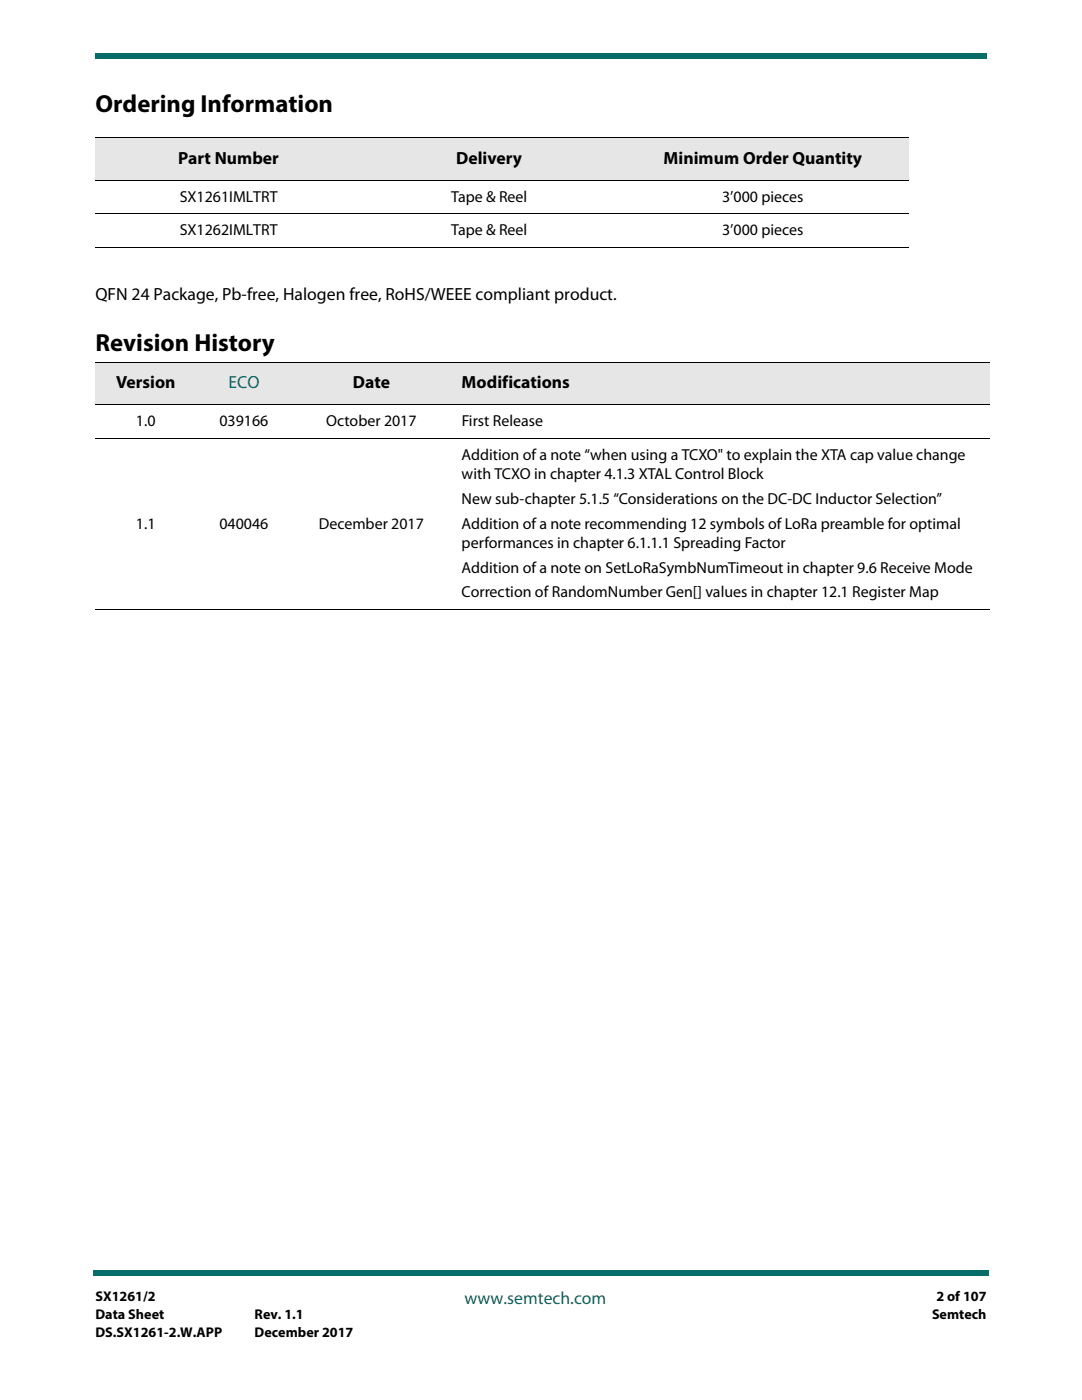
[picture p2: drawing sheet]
<svg xmlns="http://www.w3.org/2000/svg" width="216mm" height="279mm" viewBox="0 0 216 279" stroke-linecap="round" stroke-linejoin="round" font-family="sans-serif">
<defs><g id="words">
<g font-size="4.9">
<text x="19" y="22.3">Ordering Information</text>
<text x="19" y="70">Revision History</text>
</g>
<g font-size="3.5">
<text x="35.6" y="32.7">Part Number</text>
<text x="91" y="32.7">Delivery</text>
<text x="132.4" y="32.7">Minimum Order Quantity</text>
<text x="19" y="59.9">QFN 24 Package, Pb-free, Halogen free, RoHS/WEEE compliant product.</text>
<text x="23.2" y="77.5">Version</text>
<text x="70.4" y="77.5">Date</text>
<text x="92.1" y="77.5">Modifications</text>
</g>
<g font-size="3.5" fill="#086d68">
<text x="45.6" y="77.5">ECO</text>
<text x="92.7" y="260.2">www.semtech.com</text>
</g>
<g font-size="3.2">
<text x="35.9" y="40.2">SX1261IMLTRT</text>
<text x="90" y="40.2">Tape &amp; Reel</text>
<text x="144.1" y="40.2">3’000 pieces</text>
<text x="35.9" y="46.9">SX1262IMLTRT</text>
<text x="90" y="46.9">Tape &amp; Reel</text>
<text x="144.1" y="46.9">3’000 pieces</text>
<text x="27.1" y="85">1.0</text>
<text x="43.8" y="85">039166</text>
<text x="65.1" y="85">October 2017</text>
<text x="92.1" y="85">First Release</text>
<text x="92.1" y="91.7">Addition of a note “when using a TCXO&quot; to explain the XTA cap value change</text>
<text x="92.1" y="95.6">with TCXO in chapter 4.1.3 XTAL Control Block</text>
<text x="92.1" y="100.5">New sub-chapter 5.1.5 “Considerations on the DC-DC Inductor Selection”</text>
<text x="27.1" y="105.5">1.1</text>
<text x="43.8" y="105.5">040046</text>
<text x="63.6" y="105.5">December 2017</text>
<text x="92.1" y="105.5">Addition of a note recommending 12 symbols of LoRa preamble for optimal</text>
<text x="92.1" y="109.4">performances in chapter 6.1.1.1 Spreading Factor</text>
<text x="92.1" y="114.3">Addition of a note on SetLoRaSymbNumTimeout in chapter 9.6 Receive Mode</text>
<text x="92.1" y="119.2">Correction of RandomNumber Gen[] values in chapter 12.1 Register Map</text>
</g>
<g font-size="2.8">
<text x="19" y="259.7">SX1261/2</text>
<text x="19" y="263.2">Data Sheet</text>
<text x="50.8" y="263.2">Rev. 1.1</text>
<text x="186" y="263.2">Semtech</text>
<text x="186.9" y="259.7">2 of 107</text>
<text x="19" y="266.7">DS.SX1261-2.W.APP</text>
<text x="50.8" y="266.7">December 2017</text>
</g>
</g></defs>
<g fill="#086d68">
<path d="M18.5 253.5h.5v1h-.5z"/>
<path d="M19 253.5h178.4v1h-178.4z"/>
</g>
<path d="M19 6.4h177.8v9.5h-177.8z" fill="#fff"/>
<g fill="#086d68">
<path d="M19 10.6v1z"/>
<path d="M19 10.6h177.8v1h-177.8z"/>
</g>
<g fill="#e6e6e6">
<path d="M19 27.5h53.2v8.5h-53.2z"/>
<path d="M72.2 27.5h50.8v8.5h-50.8z"/>
<path d="M123 27.5h58.4v8.5h-58.4z"/>
<path d="M19 72.3h20.2v8.5h-20.2z"/>
<path d="M39.2 72.3h19v8.5h-19z"/>
<path d="M58.2 72.3h31.8v8.5h-31.8z"/>
<path d="M90 72.3h107.5v8.5h-107.5z"/>
</g>
<path d="M19 27.5h162.4M19 36h162.4M19 42.7h162.4M19 49.4h162.4M19 72.3h178.5M19 80.8h178.5M19 87.5h178.5M19 121.7h178.5" fill="none" stroke="#000" stroke-width=".2"/>
<use href="#words"/>
</svg>
